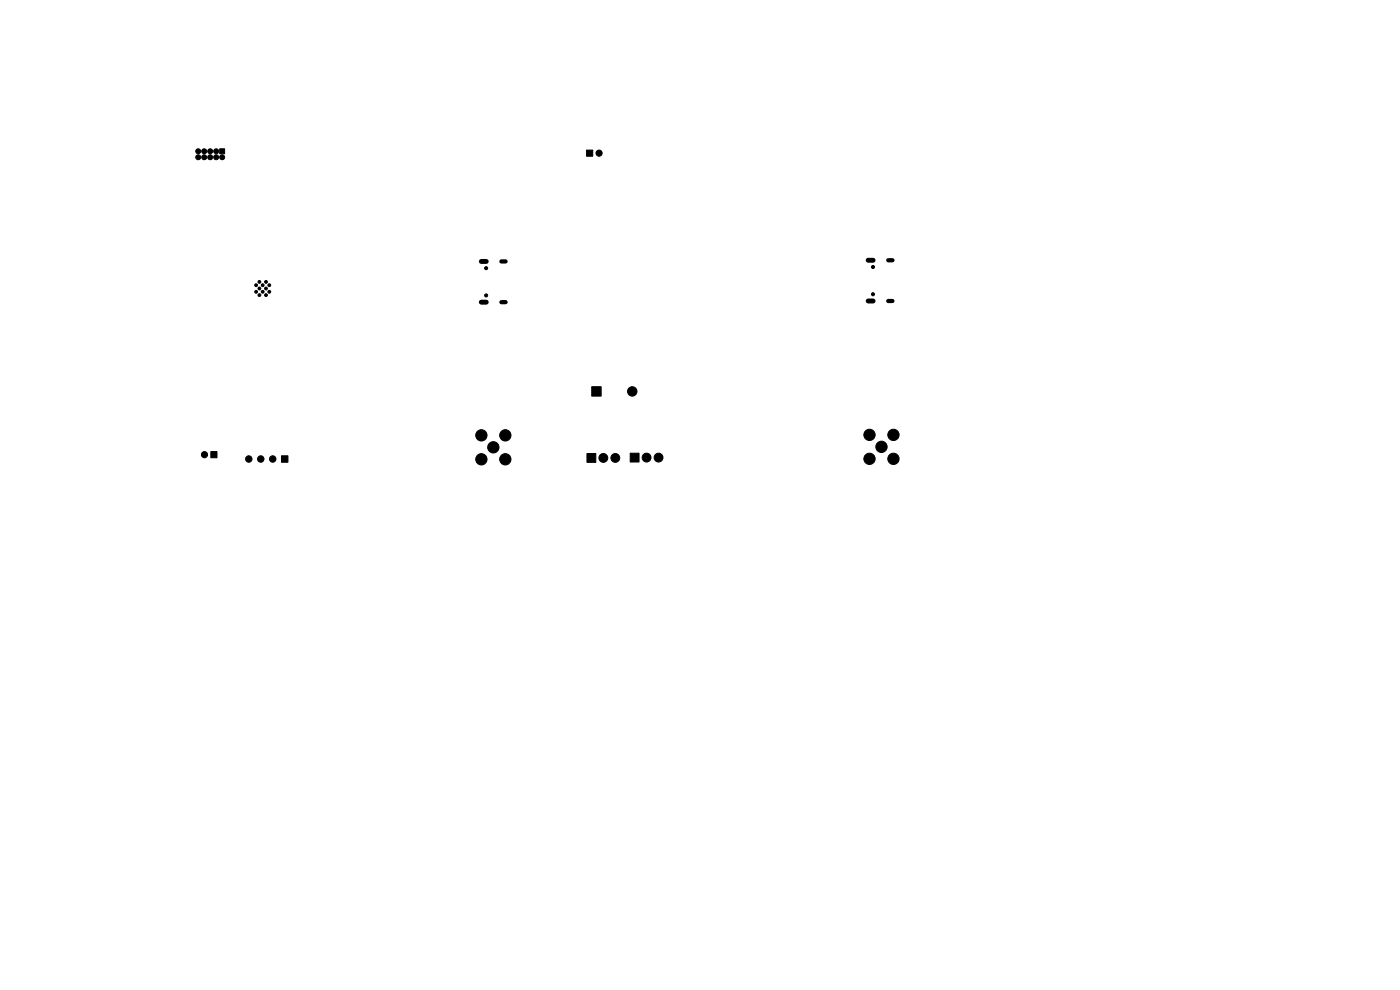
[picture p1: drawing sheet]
<svg xmlns="http://www.w3.org/2000/svg" width="297mm" height="210mm" viewBox="0 0 297 210" stroke-linecap="round" stroke-linejoin="round" font-family="sans-serif">
<g fill="#000" stroke="#000" stroke-width=".21">
<path d="M46.6 31.6h1.1v1h-1.1zM124.4 31.8h1.3v1.3h-1.3zM44.7 95.8h1.3v1.3h-1.3zM59.7 96.7h1.4v1.4h-1.4zM124.5 96.2h1.9v1.9h-1.9zM125.5 82h2v2h-2zM133.7 96.1h1.9v1.9h-1.9z"/>
<circle cx="42" cy="32.1" r=".53"/>
<circle cx="42" cy="33.4" r=".53"/>
<circle cx="43.3" cy="32.1" r=".53"/>
<circle cx="43.3" cy="33.4" r=".53"/>
<circle cx="44.6" cy="32.1" r=".53"/>
<circle cx="44.6" cy="33.4" r=".53"/>
<circle cx="45.9" cy="32.1" r=".53"/>
<circle cx="45.9" cy="33.4" r=".53"/>
<circle cx="47.1" cy="33.4" r=".53"/>
<circle cx="127.1" cy="32.5" r=".65"/>
<circle cx="55" cy="59.8" r=".3"/>
<circle cx="56.4" cy="59.8" r=".3"/>
<circle cx="103.1" cy="56.9" r=".33"/>
<circle cx="185.2" cy="56.6" r=".33"/>
<circle cx="54.3" cy="61.9" r=".3"/>
<circle cx="54.3" cy="60.5" r=".3"/>
<circle cx="55" cy="62.6" r=".3"/>
<circle cx="55" cy="61.2" r=".3"/>
<circle cx="55.7" cy="60.5" r=".3"/>
<circle cx="55.7" cy="61.9" r=".3"/>
<circle cx="56.4" cy="62.6" r=".3"/>
<circle cx="56.4" cy="61.2" r=".3"/>
<circle cx="57.1" cy="61.9" r=".3"/>
<circle cx="57.1" cy="60.5" r=".3"/>
<circle cx="103.1" cy="62.7" r=".33"/>
<circle cx="185.2" cy="62.4" r=".33"/>
<circle cx="43.4" cy="96.4" r=".65"/>
<circle cx="52.8" cy="97.4" r=".68"/>
<circle cx="55.3" cy="97.4" r=".68"/>
<circle cx="57.9" cy="97.4" r=".68"/>
<circle cx="102.1" cy="92.3" r="1.2"/>
<circle cx="102.1" cy="97.4" r="1.2"/>
<circle cx="104.7" cy="94.9" r="1.2"/>
<circle cx="107.2" cy="97.4" r="1.2"/>
<circle cx="107.2" cy="92.3" r="1.2"/>
<circle cx="128" cy="97.1" r=".94"/>
<circle cx="130.5" cy="97.1" r=".94"/>
<circle cx="134.1" cy="83" r="1"/>
<circle cx="137.2" cy="97.1" r=".94"/>
<circle cx="139.7" cy="97.1" r=".94"/>
<circle cx="184.5" cy="92.2" r="1.2"/>
<circle cx="184.5" cy="97.3" r="1.2"/>
<circle cx="187" cy="94.8" r="1.2"/>
<circle cx="189.5" cy="92.2" r="1.2"/>
<circle cx="189.5" cy="97.3" r="1.2"/>
</g>
<path d="M102.1 55.5h1.1M184.2 55.2h1M102.1 64.1h1.1M184.2 63.9h1" fill="none" stroke="#000" stroke-width="1.1"/>
<path d="M106.4 55.5h.9M188.4 55.2h.9M106.4 64.1h.9M188.4 63.9h.9" fill="none" stroke="#000" stroke-width=".9"/>
</svg>
